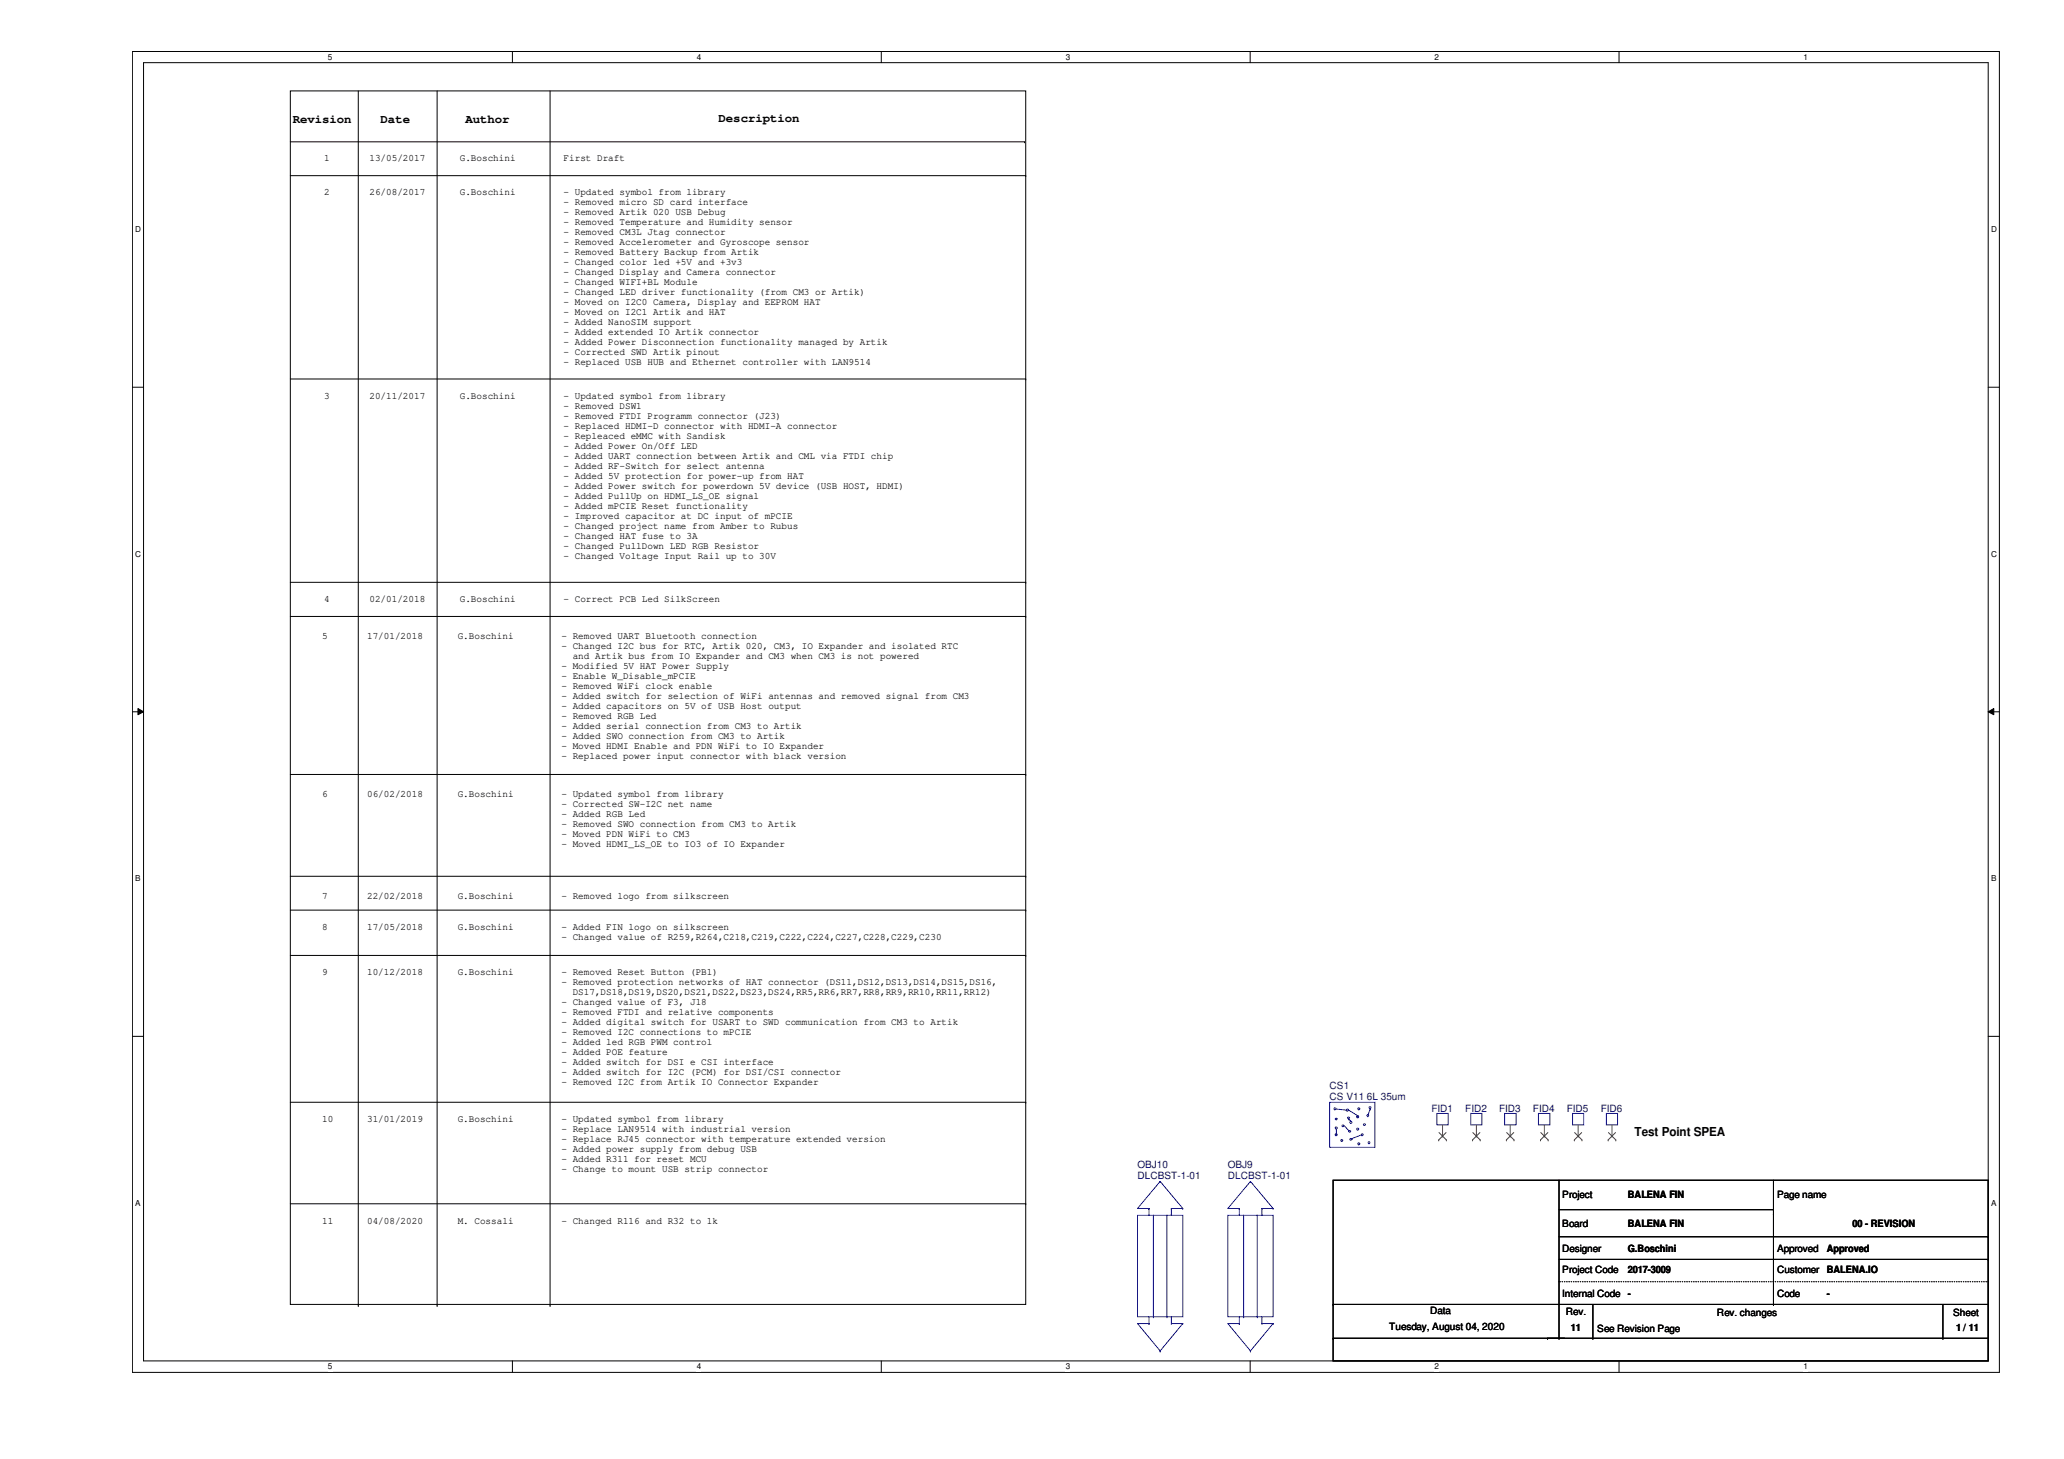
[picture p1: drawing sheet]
<svg xmlns="http://www.w3.org/2000/svg" width="297mm" height="210mm" viewBox="0 0 297 210" stroke-linecap="round" stroke-linejoin="round" font-family="sans-serif">
<defs><g id="words">
<g font-size="1.8">
<text x="42.1" y="17.7">Revision</text>
<text x="54.8" y="17.7">Date</text>
<text x="67" y="17.7">Author</text>
<text x="103.4" y="17.5">Description</text>
<text x="235.2" y="163.5">Test Point SPEA</text>
</g>
<g font-size="1.4">
<text x="46.7" y="23.2">1</text>
<text x="53.2" y="23.2">13/05/2017</text>
<text x="66.2" y="23.2">G.Boschini</text>
<text x="81.1" y="23.2">First Draft</text>
<text x="46.7" y="28.1">2</text>
<text x="53.2" y="28.1">26/08/2017</text>
<text x="66.2" y="28.1">G.Boschini</text>
<text x="81.1" y="28.1">- Updated symbol from library</text>
<text x="81.1" y="29.5">- Removed micro SD card interface</text>
<text x="81.1" y="30.9">- Removed Artik 020 USB Debug</text>
<text x="81.1" y="32.4">- Removed Temperature and Humidity sensor</text>
<text x="81.1" y="33.8">- Removed CM3L Jtag connector</text>
<text x="81.1" y="35.3">- Removed Accelerometer and Gyroscope sensor</text>
<text x="81.1" y="36.7">- Removed Battery Backup from Artik</text>
<text x="81.1" y="38.1">- Changed color led +5V and +3v3</text>
<text x="81.1" y="39.6">- Changed Display and Camera connector</text>
<text x="81.1" y="41">- Changed WIFI+BL Module</text>
<text x="81.1" y="42.5">- Changed LED driver functionality (from CM3 or Artik)</text>
<text x="81.1" y="43.9">- Moved on I2C0 Camera, Display and EEPROM HAT</text>
<text x="81.1" y="45.3">- Moved on I2C1 Artik and HAT</text>
<text x="81.1" y="46.8">- Added NanoSIM support</text>
<text x="81.1" y="48.2">- Added extended IO Artik connector</text>
<text x="81.1" y="49.7">- Added Power Disconnection functionality managed by Artik</text>
<text x="81.1" y="51.1">- Corrected SWD Artik pinout</text>
<text x="81.1" y="52.5">- Replaced USB HUB and Ethernet controller with LAN9514</text>
<text x="46.7" y="57.4">3</text>
<text x="53.2" y="57.4">20/11/2017</text>
<text x="66.2" y="57.4">G.Boschini</text>
<text x="81.1" y="57.4">- Updated symbol from library</text>
<text x="81.1" y="58.8">- Removed DSW1</text>
<text x="81.1" y="60.2">- Removed FTDI Programm connector (J23)</text>
<text x="81.1" y="61.7">- Replaced HDMI-D connector with HDMI-A connector</text>
<text x="81.1" y="63.1">- Repleaced eMMC with Sandisk</text>
<text x="81.1" y="64.6">- Added Power On/Off LED</text>
<text x="81.1" y="66">- Added UART connection between Artik and CML via FTDI chip</text>
<text x="81.1" y="67.4">- Added RF-Switch for select antenna</text>
<text x="81.1" y="68.9">- Added 5V protection for power-up from HAT</text>
<text x="81.1" y="70.3">- Added Power switch for powerdown 5V device (USB HOST, HDMI)</text>
<text x="81.1" y="71.8">- Added PullUp on HDMI_LS_OE signal</text>
<text x="81.1" y="73.2">- Added mPCIE Reset functionality</text>
<text x="81.1" y="74.6">- Improved capacitor at DC input of mPCIE</text>
<text x="81.1" y="76.1">- Changed project name from Amber to Rubus</text>
<text x="81.1" y="77.5">- Changed HAT fuse to 3A</text>
<text x="81.1" y="79">- Changed PullDown LED RGB Resistor</text>
<text x="81.1" y="80.4">- Changed Voltage Input Rail up to 30V</text>
<text x="46.7" y="86.6">4</text>
<text x="53.2" y="86.6">02/01/2018</text>
<text x="66.2" y="86.6">G.Boschini</text>
<text x="81.1" y="86.6">- Correct PCB Led SilkScreen</text>
<text x="46.4" y="92">5</text>
<text x="52.8" y="92">17/01/2018</text>
<text x="65.9" y="92">G.Boschini</text>
<text x="80.8" y="92">- Removed UART Bluetooth connection</text>
<text x="80.8" y="93.4">- Changed I2C bus for RTC, Artik 020, CM3, IO Expander and isolated RTC</text>
<text x="82.4" y="94.9">and Artik bus from IO Expander and CM3 when CM3 is not powered</text>
<text x="80.8" y="96.3">- Modified 5V HAT Power Supply</text>
<text x="80.8" y="97.7">- Enable W_Disable_mPCIE</text>
<text x="80.8" y="99.2">- Removed WiFi clock enable</text>
<text x="80.8" y="100.6">- Added switch for selection of WiFi antennas and removed signal from CM3</text>
<text x="80.8" y="102.1">- Added capacitors on 5V of USB Host output</text>
<text x="80.8" y="103.5">- Removed RGB Led</text>
<text x="80.8" y="104.9">- Added serial connection from CM3 to Artik</text>
<text x="80.8" y="106.4">- Added SWO connection from CM3 to Artik</text>
<text x="80.8" y="107.8">- Moved HDMI Enable and PDN WiFi to IO Expander</text>
<text x="80.8" y="109.3">- Replaced power input connector with black version</text>
<text x="46.4" y="114.7">6</text>
<text x="52.8" y="114.7">06/02/2018</text>
<text x="65.9" y="114.7">G.Boschini</text>
<text x="80.8" y="114.7">- Updated symbol from library</text>
<text x="80.8" y="116.2">- Corrected SW-I2C net name</text>
<text x="80.8" y="117.6">- Added RGB Led</text>
<text x="80.8" y="119">- Removed SWO connection from CM3 to Artik</text>
<text x="80.8" y="120.5">- Moved PDN WiFi to CM3</text>
<text x="80.8" y="121.9">- Moved HDMI_LS_OE to IO3 of IO Expander</text>
<text x="46.4" y="129.4">7</text>
<text x="52.8" y="129.4">22/02/2018</text>
<text x="65.9" y="129.4">G.Boschini</text>
<text x="80.8" y="129.4">- Removed logo from silkscreen</text>
<text x="46.4" y="133.7">8</text>
<text x="52.8" y="133.7">17/05/2018</text>
<text x="65.9" y="133.7">G.Boschini</text>
<text x="80.8" y="133.7">- Added FIN logo on silkscreen</text>
<text x="80.8" y="135.2">- Changed value of R259,R264,C218,C219,C222,C224,C227,C228,C229,C230</text>
<text x="46.4" y="140.3">9</text>
<text x="52.8" y="140.3">10/12/2018</text>
<text x="65.9" y="140.3">G.Boschini</text>
<text x="80.8" y="140.3">- Removed Reset Button (PB1)</text>
<text x="80.8" y="141.7">- Removed protection networks of HAT connector (DS11,DS12,DS13,DS14,DS15,DS16,</text>
<text x="82.4" y="143.1">DS17,DS18,DS19,DS20,DS21,DS22,DS23,DS24,RR5,RR6,RR7,RR8,RR9,RR10,RR11,RR12)</text>
<text x="80.8" y="144.6">- Changed value of F3, J18</text>
<text x="80.8" y="146">- Removed FTDI and relative components</text>
<text x="80.8" y="147.4">- Added digital switch for USART to SWD communication from CM3 to Artik</text>
<text x="80.8" y="148.9">- Removed I2C connections to mPCIE</text>
<text x="80.8" y="150.3">- Added led RGB PWM control</text>
<text x="80.8" y="151.8">- Added POE feature</text>
<text x="80.8" y="153.2">- Added switch for DSI e CSI interface</text>
<text x="80.8" y="154.6">- Added switch for I2C (PCM) for DSI/CSI connector</text>
<text x="46.4" y="161.4">10</text>
<text x="52.8" y="161.4">31/01/2019</text>
<text x="65.9" y="161.4">G.Boschini</text>
<text x="80.8" y="161.4">- Updated symbol from library</text>
<text x="80.8" y="156.1">- Removed I2C from Artik IO Connector Expander</text>
<text x="80.8" y="162.8">- Replace LAN9514 with industrial version</text>
<text x="80.8" y="164.3">- Replace RJ45 connector with temperature extended version</text>
<text x="80.8" y="165.7">- Added power supply from debug USB</text>
<text x="80.8" y="167.1">- Added R311 for reset MCU</text>
<text x="80.8" y="168.6">- Change to mount USB strip connector</text>
<text x="224.8" y="172.4">Project</text>
<text x="234.3" y="172.4">BALENA FIN</text>
<text x="255.7" y="172.4">Page name</text>
<text x="46.4" y="176">11</text>
<text x="52.8" y="176">04/08/2020</text>
<text x="65.9" y="176">M. Cossali</text>
<text x="80.8" y="176">- Changed R116 and R32 to 1k</text>
<text x="224.8" y="176.5">Board</text>
<text x="234.3" y="176.5">BALENA FIN</text>
<text x="266.6" y="176.5">00 - REVISION</text>
<text x="224.8" y="183.2">Project Code</text>
<text x="224.8" y="180.1">Designer</text>
<text x="234.3" y="183.2">2017-3009</text>
<text x="234.3" y="180.1">G.Boschini</text>
<text x="255.7" y="180.1">Approved</text>
<text x="255.7" y="183.2">Customer</text>
<text x="262.9" y="183.2">BALENA.IO</text>
<text x="262.9" y="180.1">Approved</text>
<text x="199.9" y="191.3">Tuesday, August 04, 2020</text>
<text x="205.8" y="189">Data</text>
<text x="224.8" y="186.6">Internal Code</text>
<text x="225.3" y="189.2">Rev.</text>
<text x="226.1" y="191.5">11</text>
<text x="229.9" y="191.6">See Revision Page</text>
<text x="234.3" y="186.6">-</text>
<text x="247.1" y="189.4">Rev. changes</text>
<text x="255.7" y="186.6">Code</text>
<text x="262.9" y="186.6">-</text>
<text x="281.1" y="189.4">Sheet</text>
<text x="281.5" y="191.5">1 / 11</text>
</g>
<g font-size="1.4" fill="#000080">
<text x="191.3" y="156.7">CS1</text>
<text x="191.3" y="158.3">CS V11 6L 35um</text>
<text x="206" y="159.9">FID1</text>
<text x="210.9" y="159.9">FID2</text>
<text x="215.7" y="159.9">FID3</text>
<text x="220.6" y="159.9">FID4</text>
<text x="225.5" y="159.9">FID5</text>
<text x="230.4" y="159.9">FID6</text>
<text x="163.7" y="168.1">OBJ10</text>
<text x="163.7" y="169.7">DLCBST-1-01</text>
<text x="176.7" y="168.1">OBJ9</text>
<text x="176.7" y="169.7">DLCBST-1-01</text>
</g>
<g font-size="1.2">
<text x="47.2" y="8.6">5</text>
<text x="100.3" y="8.6">4</text>
<text x="153.4" y="8.6">3</text>
<text x="206.5" y="8.6">2</text>
<text x="259.5" y="8.6">1</text>
<text x="19.5" y="33.4">D</text>
<text x="286.6" y="33.4">D</text>
<text x="19.5" y="80.1">C</text>
<text x="286.6" y="80.1">C</text>
<text x="19.5" y="126.8">B</text>
<text x="286.6" y="126.8">B</text>
<text x="19.5" y="173.5">A</text>
<text x="286.6" y="173.5">A</text>
<text x="47.2" y="197">5</text>
<text x="100.3" y="197">4</text>
<text x="153.4" y="197">3</text>
<text x="206.5" y="197">2</text>
<text x="259.5" y="197">1</text>
</g>
</g></defs>
<path d="M19.1 7.4h268.6v190h-268.6zM20.7 9h265.4v186.8h-265.4z" fill="none" stroke="#000" stroke-width=".14"/>
<g fill="#fff">
<path d="M47.2 7.6h.6v1.3h-.6z"/>
<path d="M47.2 196h.6v1.3h-.6z"/>
</g>
<path d="M73.7 7.4v1.6M73.7 195.8v1.6" fill="none" stroke="#000" stroke-width=".14"/>
<g fill="#fff">
<path d="M100.3 7.6h.6v1.3h-.6z"/>
<path d="M100.3 196h.6v1.3h-.6z"/>
</g>
<path d="M126.8 7.4v1.6M126.8 195.8v1.6" fill="none" stroke="#000" stroke-width=".14"/>
<g fill="#fff">
<path d="M153.4 7.6h.6v1.3h-.6z"/>
<path d="M153.4 196h.6v1.3h-.6z"/>
</g>
<path d="M179.9 7.4v1.6M179.9 195.8v1.6" fill="none" stroke="#000" stroke-width=".14"/>
<g fill="#fff">
<path d="M206.5 7.6h.6v1.3h-.6z"/>
<path d="M206.5 196h.6v1.3h-.6z"/>
</g>
<path d="M233 7.4v1.6M233 195.8v1.6" fill="none" stroke="#000" stroke-width=".14"/>
<g fill="#fff">
<path d="M259.5 7.6h.6v1.3h-.6z"/>
<path d="M259.5 196h.6v1.3h-.6z"/>
<path d="M19.5 32.3h.8v1.4h-.8z"/>
<path d="M286.6 32.3h.8v1.4h-.8z"/>
<path d="M19.5 79h.8v1.3h-.8z"/>
<path d="M286.6 79h.8v1.3h-.8z"/>
</g>
<path d="M19.1 55.7h1.6M286.1 55.7h1.6" fill="none" stroke="#000" stroke-width=".14"/>
<g fill="#fff">
<path d="M19.5 125.7h.7v1.3h-.7z"/>
<path d="M286.6 125.7h.7v1.3h-.7z"/>
</g>
<path d="M19.1 102.4h1.6M19.9 101.9l.8 .5-.8 .4zM286.1 102.4l.8-.5v.9zM286.1 102.4h1.6" fill="none" stroke="#000" stroke-width=".14"/>
<path d="M19.9 101.9l.8 .5-.8 .4zM286.1 102.4l.8-.5v.9z" fill="#000"/>
<g fill="#fff">
<path d="M19.5 172.4h.7v1.3h-.7z"/>
<path d="M286.6 172.4h.7v1.3h-.7z"/>
</g>
<g fill="none" stroke="#000" stroke-width=".14">
<path d="M41.8 13.1h105.8v174.6h-105.8zM51.6 13.1v174.7M62.9 13.1v174.7M79.2 13.1v174.7M41.8 20.4h105.6M41.8 25.3h105.8M147.4 20.4h.1M147.6 25.3h.1M41.8 54.5h105.8M147.6 54.5h.1M41.8 83.8h105.8M41.8 88.7h105.8"/>
<path d="M147.6 83.8h.1M147.6 88.7h.1M41.8 111.4h105.8M147.6 111.4h.1M41.8 126.1h105.8M41.8 130.9h105.8M41.8 137.5h105.8M147.6 126.1h.1M147.6 130.9h.1M147.6 137.5h.1M19.1 149.1h1.6M41.8 158.6h105.8"/>
<path d="M147.6 158.6h.1M286.1 149.1h1.6M41.8 173.2h105.8M147.6 173.2h.1M191.9 169.8h94.2v26h-94.2zM224.4 177.9h61.7M224.4 169.8v22.7M224.4 174h30.8M255.2 174.7h.1M255.2 174h.1M255.2 169.8v17.9M286.1 177.9h.1"/>
<path d="M51.6 187.8h.1M62.9 187.8h.1M79.2 187.8h.1M191.9 192.5h.1M191.9 187.7h.1M191.9 192.5h94.2M191.9 187.7h94.2M222.7 192.5h.1M224.4 192.5h.1M224.4 181.2h61.7M229.2 192.5h.1M229.2 187.7v4.8"/>
<path d="M255.2 187.7h.1M279.6 192.5h.1M279.6 187.7v4.8M286.1 181.2h.1"/>
</g>
<path d="M224.4 184.4h61.7M286.1 184.4h.1" fill="none" stroke="#000" stroke-width=".14" stroke-dasharray="0 .3"/>
<g fill="none" stroke="#00f" stroke-width=".14">
<path d="M191.3 158.6h6.6v6.5h-6.6zM192 159.4h.2v.2h-.2zM192.3 159.6l1.5 .1M193.8 159.7h.1M193.8 159.6l.3 .1-.2 .2zM194.1 159.7l1.3 .8M195.4 159.4h.3v.2h-.3zM197.1 159.2h.2v.3h-.2zM197.2 159.6h.1M197.2 159.6l-.3 .8M163.7 174.8h6.5v14.6h-6.5zM165.4 173.9h.1"/>
<path d="M165.4 173.9v.9M166 174.8v14.6M167 170h.1M167 170l-3.3 3.9h1.7M167 170l3.2 3.9M167.9 174.8v14.6M168.6 173.9h.1M168.6 173.9h1.6M168.6 173.9v.9M170.2 173.9h.1M176.7 174.8h6.5v14.6h-6.5zM178.4 173.9h.1"/>
<path d="M178.4 173.9v.9M179 174.8v14.6M180 170h.1M180 170l-3.3 3.9h1.7M180 170l3.2 3.9M180.9 174.8v14.6M181.6 173.9h.1M181.6 173.9h1.6M181.6 173.9v.9M183.2 173.9h.1M192.2 160.9l.2 .1-.1 .1zM192.2 162.2h.2v.2h-.2z"/>
<path d="M192.2 163.1h.2v.3h-.2zM192.3 163.1h.1M192.3 162.5v.6M193 164l.3 .1-.2 .1zM193.2 161.9l.2 .1-.1 .1zM193.5 162l.6 .6M194 160.7l.2 .1-.1 .2zM194.1 161h.1M194.1 162.6h.1M194.1 161l.3 .3M194.1 162.7l.3 .1-.2 .1zM194.3 161.4h.2v.2h-.2z"/>
<path d="M194.3 163.8l.3 .1-.2 .1zM194.6 163.8h.1M195.3 162.3h.2v.2h-.2zM195.3 160.6h.2v.2h-.2zM195.4 160.5h.1M195.4 164.5h.3v.2h-.3zM195.9 163.3l-1.3 .5M196 163.1l.2 .1-.2 .2zM196.2 161.7l.3 .1-.2 .1zM196.8 160.4l.2 .1-.1 .2zM196.9 164.3l.2 .1-.1 .1zM206.8 160.2h1.6v1.6h-1.6z"/>
<path d="M211.7 160.2h1.6v1.6h-1.6zM216.5 160.2h1.7v1.6h-1.7zM221.4 160.2h1.7v1.6h-1.7zM226.3 160.2h1.6v1.6h-1.6zM231.2 160.2h1.6v1.6h-1.6zM165.4 190.4h.1M165.4 190.4h-1.7l3.3 4M165.4 189.4v1M166 189.4h.1M167 194.4h.1M167.9 189.4h.1M168.6 190.4h.1"/>
<path d="M168.6 190.4h1.6M168.6 189.4v1M170.2 190.4h.1M170.2 190.4l-3.2 4M178.4 190.4h.1M178.4 189.4v1M178.4 190.4h-1.7l3.3 4M179 189.4h.1M180 194.4h.1M180.9 189.4h.1M181.6 190.4h.1M181.6 189.4v1"/>
<path d="M181.6 190.4h1.6M183.2 190.4h.1M183.2 190.4l-3.2 4"/>
</g>
<path d="M207.6 163.4h.1M207.6 161.8v1.6M212.5 163.4h.1M212.5 161.8v1.6M217.3 163.4h.1M217.3 161.8v1.6M222.3 163.4h.1M222.3 161.8v1.6M227.1 163.4h.1M227.1 161.8v1.6M232 163.4h.1M232 161.8v1.6" fill="none" stroke="#f00" stroke-width=".14"/>
<g fill="none" stroke="#804000" stroke-width=".14">
<path d="M207.1 164h.1M207.1 162.9l1.1 1.1M208.1 162.9l-1 1.1M208.2 164h.1M211.9 164h.1M212 162.9l1 1.1M213 162.9l-1.1 1.1M213 164h.1M216.8 164h.1M216.8 162.9l1.1 1.1M217.8 162.9l-1 1.1M217.9 164h.1"/>
<path d="M221.7 164h.1M221.7 162.9l1.1 1.1M222.8 162.9l-1.1 1.1M222.8 164h.1M226.6 164h.1M226.6 162.9l1.1 1.1M227.6 162.9l-1 1.1M227.7 164h.1M231.4 164h.1M231.5 162.9l1 1.1M232.5 162.9l-1.1 1.1M232.5 164h.1"/>
</g>
<use href="#words"/>
</svg>
